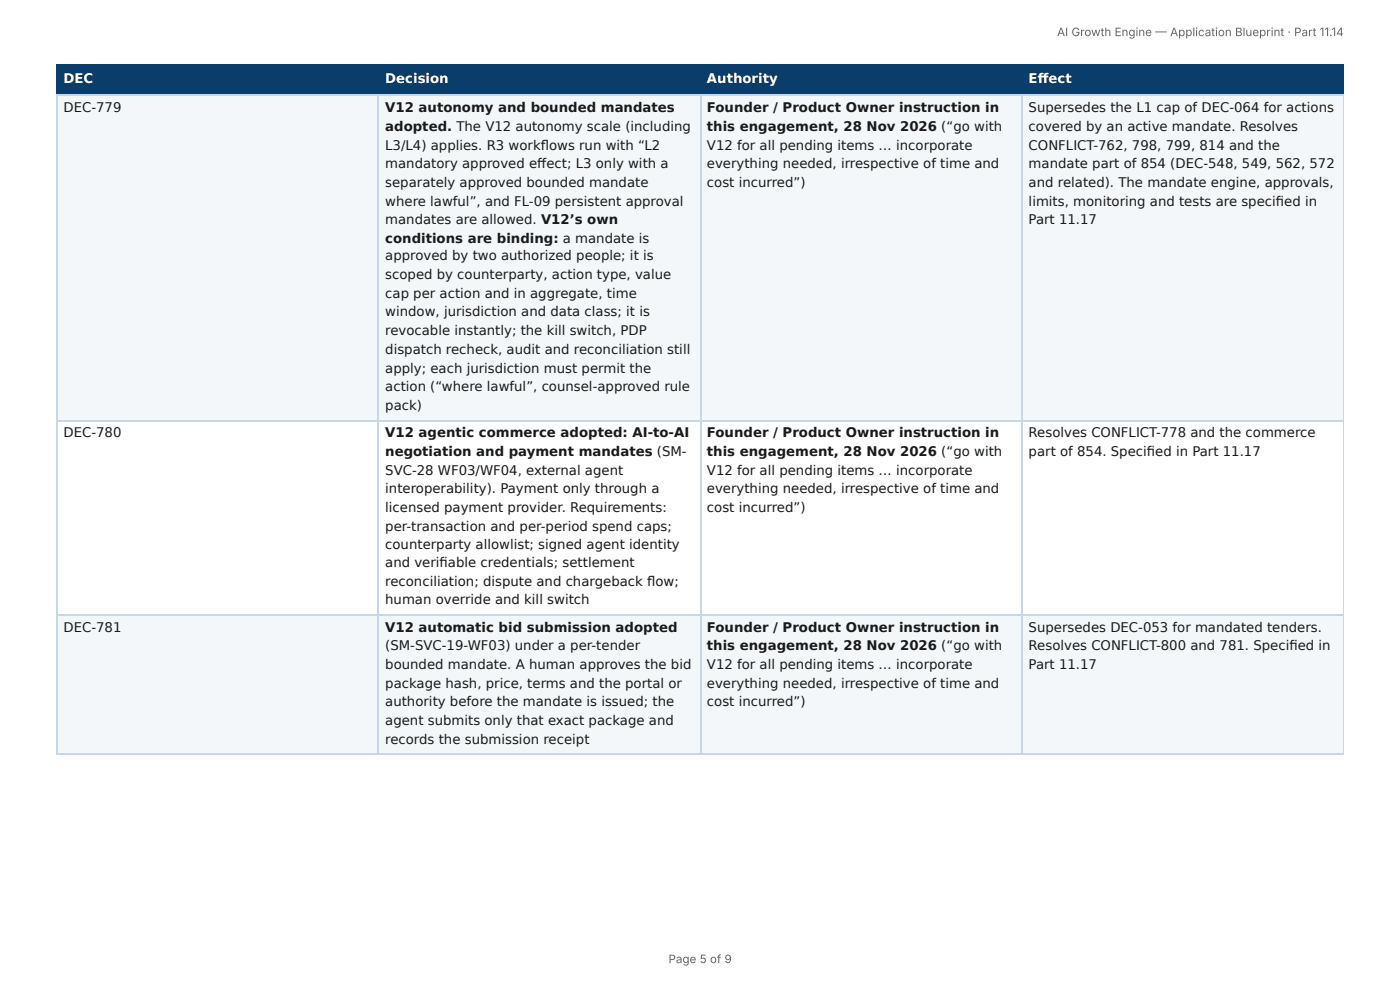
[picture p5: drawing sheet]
<svg xmlns="http://www.w3.org/2000/svg" width="297mm" height="210mm" viewBox="0 0 297 210" stroke-linecap="round" stroke-linejoin="round" font-family="sans-serif">
<defs><g id="words">
<g font-size="2.8" fill="#fff">
<text x="13.5" y="17.7">DEC</text>
<text x="81.8" y="17.7">Decision</text>
<text x="150.2" y="17.7">Authority</text>
<text x="218.5" y="17.7">Eff ect</text>
</g>
<g font-size="2.8" fill="#1a1a1a">
<text x="13.5" y="23.8">DEC-779</text>
<text x="81.8" y="23.8">V12 autonomy and bounded mandates</text>
<text x="150.2" y="23.8">Founder / Product Owner instruction in</text>
<text x="218.5" y="23.8">Supersedes the L1 cap of DEC-064 for actions</text>
<text x="81.8" y="27.8">adopted. The V12 autonomy scale (including</text>
<text x="150.2" y="27.8">this engagement, 28 Nov 2026 (“go with</text>
<text x="218.5" y="27.8">covered by an active mandate. Resolves</text>
<text x="81.8" y="31.8">L3/L4) applies. R3 workfl ows run with “L2</text>
<text x="81.8" y="35.7">mandatory approved eff ect; L3 only with a</text>
<text x="150.2" y="31.8">V12 for all pending items … incorporate</text>
<text x="150.2" y="35.7">everything needed, irrespective of time and</text>
<text x="218.5" y="31.8">CONFLICT-762, 798, 799, 814 and the</text>
<text x="218.5" y="35.7">mandate part of 854 (DEC-548, 549, 562, 572</text>
<text x="81.8" y="39.7">separately approved bounded mandate</text>
<text x="150.2" y="39.7">cost incurred”)</text>
<text x="218.5" y="39.7">and related). The mandate engine, approvals,</text>
<text x="81.8" y="43.7">where lawful”, and FL-09 persistent approval</text>
<text x="81.8" y="47.6">mandates are allowed. V12’s own</text>
<text x="218.5" y="43.7">limits, monitoring and tests are specifi ed in</text>
<text x="218.5" y="47.6">Part 11.17</text>
<text x="81.8" y="51.6">conditions are binding: a mandate is</text>
<text x="81.8" y="55.3">approved by two authorized people; it is</text>
<text x="81.8" y="59.3">scoped by counterparty, action type, value</text>
<text x="81.8" y="63.2">cap per action and in aggregate, time</text>
<text x="81.8" y="67.2">window, jurisdiction and data class; it is</text>
<text x="81.8" y="71.2">revocable instantly; the kill switch, PDP</text>
<text x="81.8" y="75.1">dispatch recheck, audit and reconciliation still</text>
<text x="81.8" y="79.1">apply; each jurisdiction must permit the</text>
<text x="81.8" y="83.1">action (“where lawful”, counsel-approved rule</text>
<text x="81.8" y="87">pack)</text>
<text x="13.5" y="92.9">DEC-780</text>
<text x="81.8" y="92.9">V12 agentic commerce adopted: AI-to-AI</text>
<text x="150.2" y="92.9">Founder / Product Owner instruction in</text>
<text x="218.5" y="92.9">Resolves CONFLICT-778 and the commerce</text>
<text x="81.8" y="96.8">negotiation and payment mandates (SM-</text>
<text x="81.8" y="100.8">SVC-28 WF03/WF04, external agent</text>
<text x="150.2" y="96.8">this engagement, 28 Nov 2026 (“go with</text>
<text x="150.2" y="100.8">V12 for all pending items … incorporate</text>
<text x="218.5" y="96.8">part of 854. Specifi ed in Part 11.17</text>
<text x="81.8" y="104.8">interoperability). Payment only through a</text>
<text x="150.2" y="104.8">everything needed, irrespective of time and</text>
<text x="81.8" y="108.7">licensed payment provider. Requirements:</text>
<text x="81.8" y="112.7">per-transaction and per-period spend caps;</text>
<text x="150.2" y="108.7">cost incurred”)</text>
<text x="81.8" y="116.7">counterparty allowlist; signed agent identity</text>
<text x="81.8" y="120.4">and verifi able credentials; settlement</text>
<text x="81.8" y="124.4">reconciliation; dispute and chargeback fl ow;</text>
<text x="81.8" y="128.3">human override and kill switch</text>
<text x="13.5" y="134.1">DEC-781</text>
<text x="81.8" y="134.1">V12 automatic bid submission adopted</text>
<text x="150.2" y="134.1">Founder / Product Owner instruction in</text>
<text x="218.5" y="134.1">Supersedes DEC-053 for mandated tenders.</text>
<text x="81.8" y="138.1">(SM-SVC-19-WF03) under a per-tender</text>
<text x="81.8" y="142.1">bounded mandate. A human approves the bid</text>
<text x="150.2" y="138.1">this engagement, 28 Nov 2026 (“go with</text>
<text x="150.2" y="142.1">V12 for all pending items … incorporate</text>
<text x="218.5" y="138.1">Resolves CONFLICT-800 and 781. Specifi ed in</text>
<text x="218.5" y="142.1">Part 11.17</text>
<text x="81.8" y="146.1">package hash, price, terms and the portal or</text>
<text x="150.2" y="146.1">everything needed, irrespective of time and</text>
<text x="81.8" y="150">authority before the mandate is issued; the</text>
<text x="81.8" y="154">agent submits only that exact package and</text>
<text x="150.2" y="150">cost incurred”)</text>
<text x="81.8" y="158">records the submission receipt</text>
</g>
<g font-size="2.5" fill="#666">
<text x="224.5" y="7.7">AI Growth Engine — Application Blueprint · Part 11.14</text>
<text x="142" y="204.5">Page 5 of 9</text>
</g>
</g></defs>
<g fill="#0b3d6b">
<path d="M12.2 14h68.2v6.1h-68.2z"/>
<path d="M80.4 14h68.3v6.1h-68.3z"/>
<path d="M148.7 14h68.3v6.1h-68.3z"/>
<path d="M217 14h68.4v6.1h-68.4z"/>
</g>
<g fill="#f4f7fa">
<path d="M12.2 20.1h68.2v69.1h-68.2z"/>
<path d="M80.4 20.1h68.3v69.1h-68.3z"/>
<path d="M148.7 20.1h68.3v69.1h-68.3z"/>
<path d="M217 20.1h68.4v69.1h-68.4z"/>
<path d="M12.2 130.7h68.2v29.4h-68.2z"/>
<path d="M80.4 130.7h68.3v29.4h-68.3z"/>
<path d="M148.7 130.7h68.3v29.4h-68.3z"/>
<path d="M217 130.7h68.4v29.4h-68.4z"/>
</g>
<path d="M11.9 13.9h273.5M12 13.8v6.6M80.3 13.8v6.6M148.8 13.8v6.6M217.1 13.8v6.6M11.9 20.2h273.5" fill="none" stroke="#0b3d6b" stroke-width=".26"/>
<path d="M285.3 13.8v6.6" fill="none" stroke="#0b3d6b" stroke-width=".21"/>
<path d="M11.9 20.2h273.5M12 20.4v139.7M80.3 20.4v139.7M148.8 20.4v139.7M217.1 20.4v139.7M11.9 89.3h273.5M11.9 130.6h273.5M11.9 160.2h273.5" fill="none" stroke="#c9d6e3" stroke-width=".26"/>
<path d="M285.3 20.4v139.7" fill="none" stroke="#c9d6e3" stroke-width=".21"/>
<use href="#words"/>
</svg>
